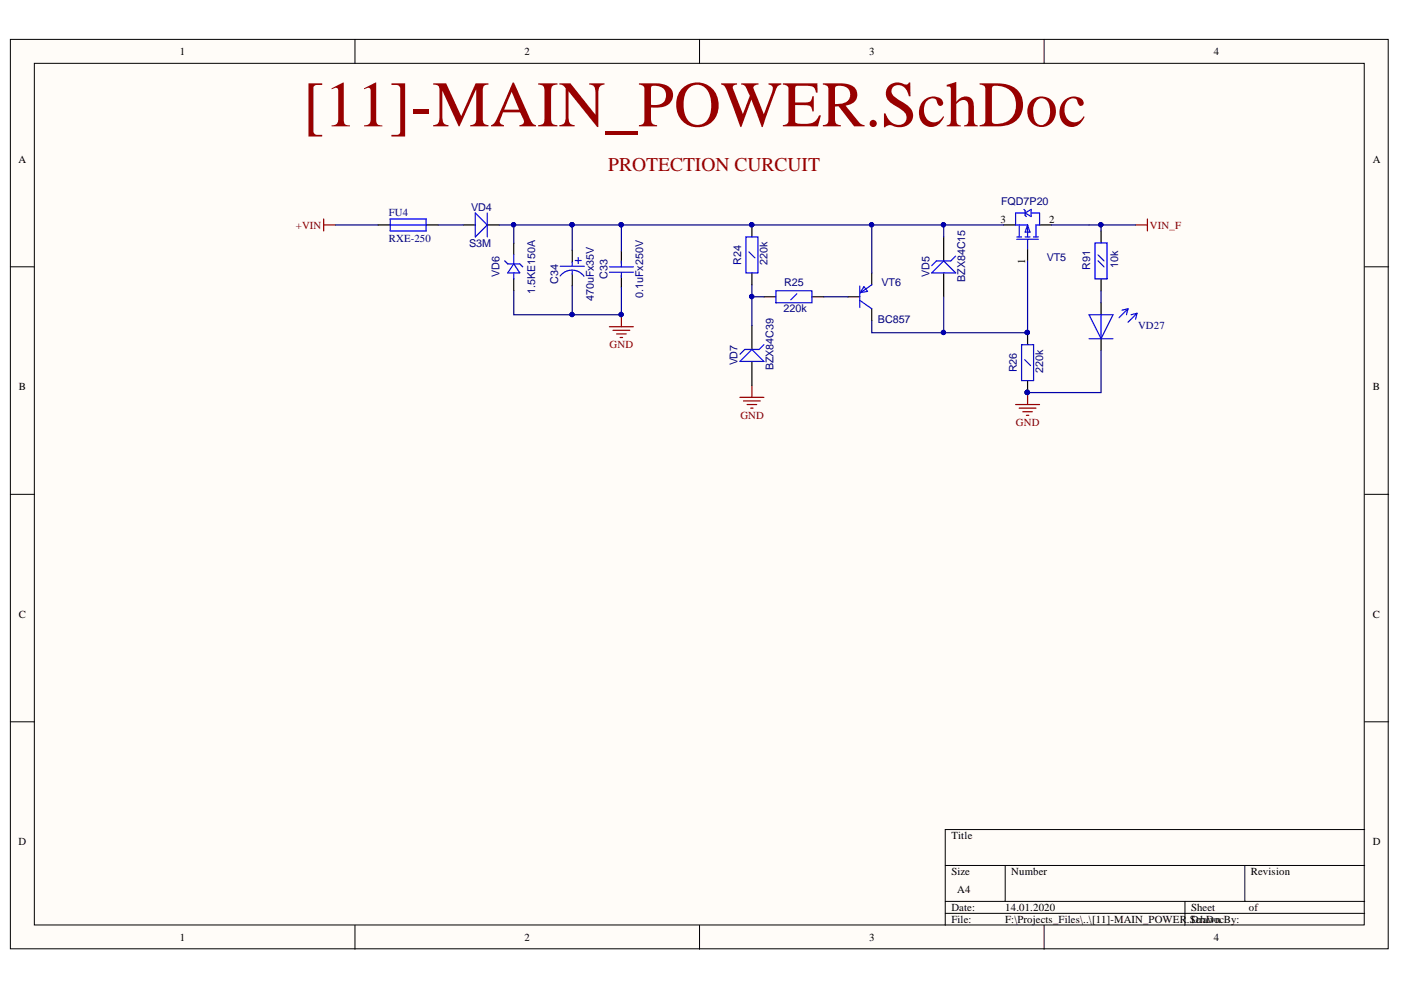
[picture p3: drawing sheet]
<svg xmlns="http://www.w3.org/2000/svg" width="297mm" height="210mm" viewBox="0 0 297 210" stroke-linecap="round" stroke-linejoin="round" font-family="sans-serif">
<defs><g id="words">
<text font-size="13.8" fill="#980000" x="64.2" y="26.8">[11]-MAIN_POWER.SchDoc</text>
<text font-size="4.1" fill="#980000" x="129" y="36.3">PROTECTION CURCUIT</text>
<g font-size="2.3">
<text x="38.1" y="11.7">1</text>
<text x="111.2" y="11.7">2</text>
<text x="184.3" y="11.7">3</text>
<text x="257.4" y="11.7">4</text>
<text x="3.9" y="34.5">A</text>
<text x="291.1" y="34.5">A</text>
<text x="212.1" y="47.2">3</text>
<text x="222.4" y="47.2">2</text>
<text x="217.3" y="55.9" transform="rotate(-90 217.3 55.9)">1</text>
<text x="4" y="82.7">B</text>
<text x="291.1" y="82.7">B</text>
<text x="4" y="131">C</text>
<text x="291.1" y="131">C</text>
<text x="3.9" y="179.2">D</text>
<text x="201.7" y="177.9">Title</text>
<text x="291.1" y="179.2">D</text>
<text x="201.7" y="185.6">Size</text>
<text x="214.4" y="185.6">Number</text>
<text x="265.2" y="185.6">Revision</text>
<text x="203" y="189.4">A4</text>
<text x="201.7" y="193.2">Date:</text>
<text x="201.7" y="195.7">File:</text>
<text x="213.1" y="193.2">14.01.2020</text>
<text x="213.1" y="195.7">F:\Projects_Files\..\[11]-MAIN_POWER.SchDocBy:</text>
<text x="252.5" y="193.2">Sheet</text>
<text x="252.5" y="195.7">Drawn</text>
<text x="264.8" y="193.2">of</text>
<text x="38.1" y="199.5">1</text>
<text x="111.2" y="199.5">2</text>
<text x="184.3" y="199.5">3</text>
<text x="257.4" y="199.5">4</text>
</g>
<g font-size="2.3" fill="#000080">
<text x="82.5" y="45.7">FU4</text>
<text x="99.9" y="44.7">VD4</text>
<text x="212.3" y="43.4">FQD7P20</text>
<text x="82.5" y="51.3">RXE-250</text>
<text x="99.5" y="52.3">S3M</text>
<text x="105.9" y="58.7" transform="rotate(-90 105.9 58.7)">VD6</text>
<text x="128.8" y="59.2" transform="rotate(-90 128.8 59.2)">C33</text>
<text x="157.1" y="56.1" transform="rotate(-90 157.1 56.1)">R24</text>
<text x="162.7" y="56.3" transform="rotate(-90 162.7 56.3)">220k</text>
<text x="197.1" y="58.7" transform="rotate(-90 197.1 58.7)">VD5</text>
<text x="204.7" y="59.7" transform="rotate(-90 204.7 59.7)">BZX84C15</text>
<text x="221.9" y="55.3">VT5</text>
<text x="231.1" y="57.2" transform="rotate(-90 231.1 57.2)">R91</text>
<text x="237.1" y="56.9" transform="rotate(-90 237.1 56.9)">10k</text>
<text x="113.5" y="62.4" transform="rotate(-90 113.5 62.4)">1.5KE150A</text>
<text x="118.3" y="60.2" transform="rotate(-90 118.3 60.2)">C34</text>
<text x="125.9" y="63.9" transform="rotate(-90 125.9 63.9)">470uFx35V</text>
<text x="136.3" y="63.2" transform="rotate(-90 136.3 63.2)">0.1uFx250V</text>
<text x="166.3" y="60.7">R25</text>
<text x="186.9" y="60.7">VT6</text>
<text x="166.1" y="66.2">220k</text>
<text x="186.1" y="68.5">BC857</text>
<text x="241.3" y="69.8">VD27</text>
<text x="156.4" y="77.5" transform="rotate(-90 156.4 77.5)">VD7</text>
<text x="164" y="78.5" transform="rotate(-90 164 78.5)">BZX84C39</text>
<text x="215.6" y="78.9" transform="rotate(-90 215.6 78.9)">R26</text>
<text x="221.2" y="79.1" transform="rotate(-90 221.2 79.1)">220k</text>
</g>
<g font-size="2.3" fill="#800000">
<text x="62.8" y="48.5">+VIN</text>
<text x="243.8" y="48.5">VIN_F</text>
<text x="129.2" y="73.9">GND</text>
<text x="157" y="88.8">GND</text>
<text x="215.4" y="90.3">GND</text>
</g>
</g></defs>
<g fill="#fffcf8" stroke="#000" stroke-width=".21">
<path d="M2.2 8.4h292.1v192.8h-292.1z"/>
<path d="M7.3 13.4h281.9v182.7h-281.9z"/>
</g>
<g fill="none" stroke="#000" stroke-width=".21">
<path d="M75.3 8.4v5M148.3 8.4v5M221.4 8.4v5M2.2 56.6h5.1M289.3 56.6h5.1M2.2 104.8h5.1M289.3 104.8h5.1M2.2 153h5.1M289.3 153h5.1M289.3 175.9h-88.9v20.3M75.3 196.2v5.1M148.3 196.2v5.1"/>
<path d="M200.4 183.5h88.9M200.4 191.1h88.9M200.4 193.7h88.9M213.1 183.5v7.6M221.4 196.2v5.1M251.2 191.1v5.1M263.9 183.5v7.6"/>
</g>
<g fill="none" stroke="#000" stroke-width=".25">
<path d="M80.2 47.7h2.5M90.4 47.7h2.5M98.2 47.7h2.6M103.3 47.7h2.6M108.9 51.5v2.5M108.9 59.1v2.6M121.3 53v2.6M121.3 58.1v2.5M131.7 53.3v2.5M131.7 58.4v2.5M159.4 47.7v2.5M159.4 57.8v2.6"/>
<path d="M184.8 57.8v2.6M200.1 50.2v5.1M200.1 57.8v5.1M212.8 47.7h2.5M217.9 52.8v2.5M220.4 47.7h2.5M233.4 49v2.5M233.4 59.1v2.6M159.4 69v5.1M159.4 76.6v5.1M162 62.9h2.5M172.1 62.9h2.6"/>
<path d="M179.7 62.9h2.6M184.8 65.5v2.5M217.9 70.5v2.6M233.4 64.2v2.5M233.4 71.8v2.5M217.9 80.7v2.5"/>
</g>
<g fill="none" stroke="#00f" stroke-width=".25">
<path d="M82.7 47.7h7.7M82.7 46.4h7.7v2.6h-7.7zM100.8 45.2l2.5 2.5-2.5 2.5zM103.3 45.2v5M107 55.3l.7 .6h2.5l.6 .7M108.9 55.9l1.3 1.9h-2.5zM108.9 54v1.9M108.9 57.8v1.3M118.8 58.5a3.1 3.1 0 0 1 5 .1M118.8 56.5h5.1M121.3 55.6v.7M121.3 57.4v.7"/>
<path d="M122 55.2h1.2M122.6 54.6v1.3M129.2 56.6h5.1M129.2 57.7h5.1M131.7 55.3v1.3M131.7 57.8v1.1M158.1 50.2h2.6v7.6h-2.6zM158.8 53.4l1.3 1.3M197.5 57.8l2.6-2.5 2.5 2.5zM202.6 54.3l-1 1h-3l-1.1 1M215.6 50.2h1M215.6 50.7h4.6"/>
<path d="M216.1 47.7v2.5M217.1 44.4l.3 .3v1l.2 .2M217.4 50.2h1M217.4 45.2h-2.1v2.5h2.6M217.4 45.2l1.2-.8v1.5zM217.9 47.7v2.5M217.9 50.7v2.1M217.9 47.7l.5 1.5h-1zM218.6 45.2h1.8v2.5h-.8v2.5M219.1 50.2h1.1M232.2 51.5h2.5v7.6h-2.5zM232.8 55.3l1.3 1.3"/>
<path d="M232.8 54l1.3 1.3M156.9 76.6l2.5-2.5 2.6 2.5zM162 73.1l-1.1 1h-3l-1 1M164.5 61.7h7.6v2.5h-7.6zM168.9 62.3l-1.2 1.3M182.3 63.7l2.5 1.8M182.3 60.6v4.6M183.2 60.8l.7 1-1.5 .2zM184.8 60.4l-2.5 1.8M216.6 73.1h2.5v7.6h-2.5zM217.2 76.3l1.3 1.2M230.9 66.7h5.1l-2.6 5.1z"/>
<path d="M230.9 71.8h5.1M233.4 66.7v5.1M239.2 65.5l-1.9 1.9M239.2 65.5l-.4 1.2M239.2 65.5l-1.3 .3M241.1 66.4l-1.9 1.9M241.1 66.4l-.3 1.3M241.1 66.4l-1.3 .3"/>
</g>
<g fill="none" stroke="#800000" stroke-width=".25">
<path d="M68.6 47.7h2.6M68.6 46.4v2.6M240.7 47.7h2.6M243.3 46.4v2.6M129.2 69.3h5.1M130 70h3.5M130.7 70.8h2.1M131.5 71.6h.5M131.7 66.7v2.6M156.9 84.2h5.1M157.6 85h3.6M158.4 85.8h2"/>
<path d="M159.2 86.5h.5M159.4 81.7v2.5M215.3 85.8h5.1M216.1 86.5h3.5M216.8 87.3h2.1M217.6 88.1h.5M217.9 83.2v2.6"/>
</g>
<g fill="#000080" stroke="#000080" stroke-width=".21">
<circle cx="131.7" cy="66.7" r=".46"/>
<circle cx="217.8" cy="83.2" r=".47"/>
<circle cx="159.4" cy="47.6" r=".46"/>
<circle cx="217.8" cy="70.5" r=".46"/>
<circle cx="159.4" cy="62.9" r=".46"/>
<circle cx="200" cy="47.6" r=".46"/>
<circle cx="200" cy="70.5" r=".46"/>
<circle cx="121.3" cy="66.7" r=".46"/>
<circle cx="131.7" cy="47.6" r=".46"/>
<circle cx="184.8" cy="47.6" r=".46"/>
<circle cx="121.3" cy="47.6" r=".46"/>
<circle cx="108.9" cy="47.6" r=".46"/>
<circle cx="233.4" cy="47.6" r=".46"/>
</g>
<g fill="none" stroke="#000080" stroke-width=".25">
<path d="M71.2 47.7h9M92.9 47.7h5.3M105.9 47.7h3v3.8M108.9 47.7h22.8M121.3 47.7v5.3M131.7 47.7h53.1M131.7 47.7v5.6M200.1 50.2v-2.5h-15.3v10.1M200.1 47.7h12.7M217.9 55.3v15.2h-17.8v-7.6M222.9 47.7h10.5v1.3M233.4 47.7h7.3"/>
<path d="M108.9 61.7v5h12.4M121.3 60.6v6.1h10.4v-5.8M159.4 60.4v2.5h2.6M159.4 62.9v6.1M174.7 62.9h5M184.8 68v2.5h15.3M233.4 74.3v8.9h-15.5M233.4 61.7v2.5"/>
</g>
<use href="#words"/>
</svg>
